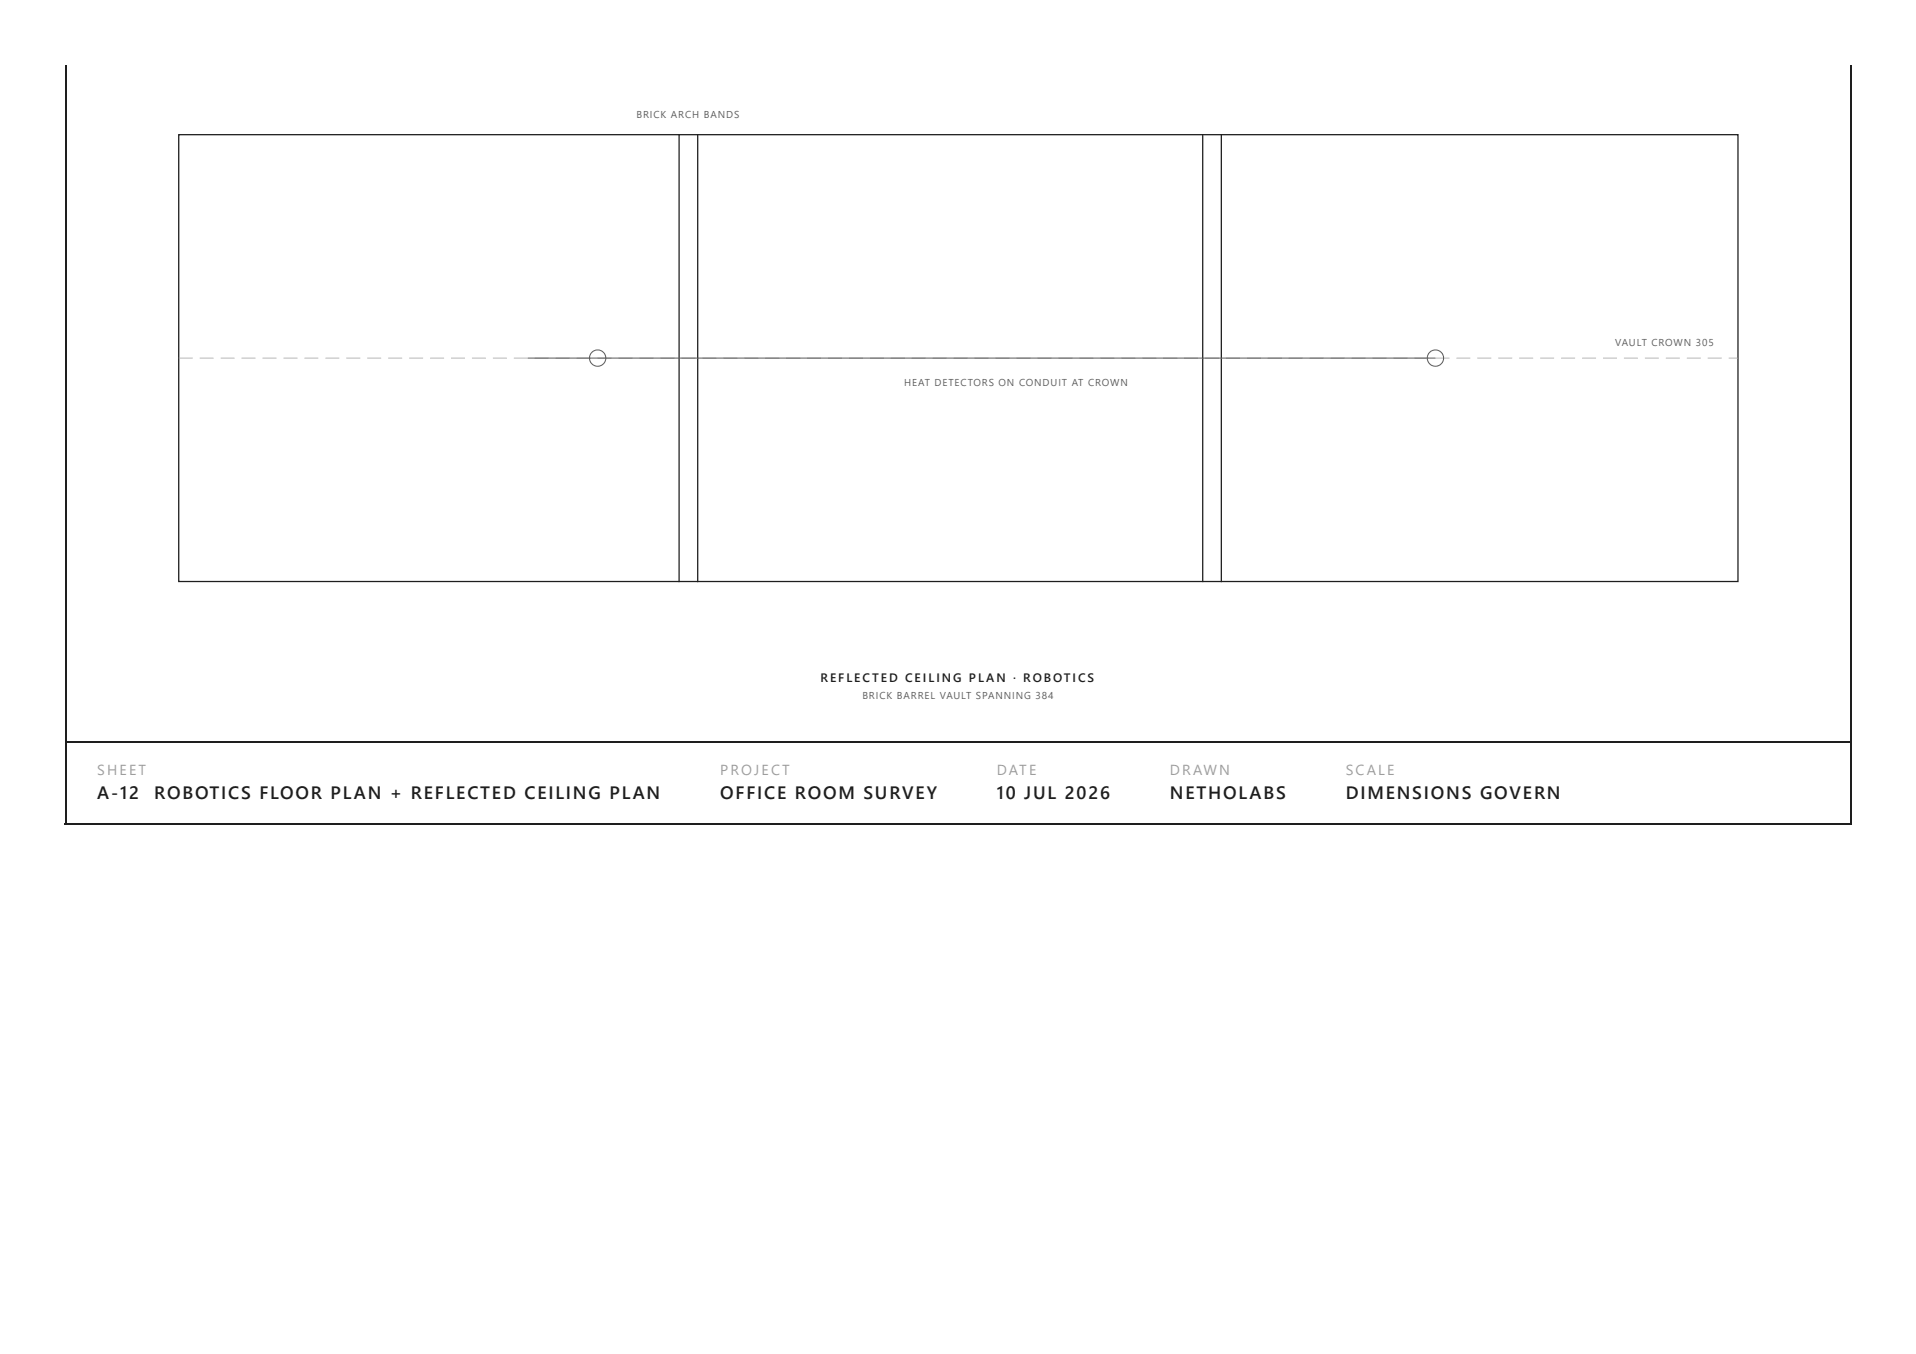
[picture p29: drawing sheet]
<svg xmlns="http://www.w3.org/2000/svg" width="297mm" height="210mm" viewBox="0 0 297 210" stroke-linecap="round" stroke-linejoin="round" font-family="sans-serif">
<defs><g id="words">
<g font-size="2.8" fill="#1c1f22">
<text x="15.1" y="123.8">A-12</text>
<text x="23.9" y="123.8">ROBOTICS FLOOR PLAN + REFLECTED CEILING PLAN</text>
<text x="111.7" y="123.8">OFFICE ROOM SURVEY</text>
<text x="154.5" y="123.8">10 JUL 2026</text>
<text x="181.4" y="123.8">NETHOLABS</text>
<text x="208.6" y="123.8">DIMENSIONS GOVERN</text>
</g>
<g font-size="2.2" fill="#9aa0a5">
<text x="15.1" y="120.1">SHEET</text>
<text x="111.7" y="120.1">PROJECT</text>
<text x="154.5" y="120.1">DATE</text>
<text x="181.4" y="120.1">DRAWN</text>
<text x="208.6" y="120.1">SCALE</text>
</g>
<text font-size="1.9" fill="#1c1f22" x="127.2" y="105.7">REFLECTED CEILING PL AN · ROBOTICS</text>
<g font-size="1.6" fill="#5a6066">
<text x="98.7" y="18.4">BRICK ARCH BANDS</text>
<text x="250.4" y="53.7">VAULT CROWN 305</text>
<text x="140.2" y="59.8">HEAT DETECTORS ON CONDUIT AT CROWN</text>
<text x="133.7" y="108.4">BRICK BARREL VAULT SPANNING 384</text>
</g>
</g></defs>
<path d="M10.2 10.1v117.7M286.9 10.1v117.7M10.3 115h276.5M10.1 127.7h277" fill="none" stroke="#1c1f22" stroke-width=".26"/>
<path d="M27.7 20.9h241.7v69.2h-241.7z" fill="none" stroke="#1c1f22" stroke-width=".2"/>
<path d="M27.7 55.5h2.2v.1h-2.2zM31 55.5h2.1v.1h-2.1zM34.2 55.5h2.2v.1h-2.2zM37.4 55.5h2.2v.1h-2.2zM40.7 55.5h2.2v.1h-2.2zM43.9 55.5h2.2v.1h-2.2zM47.2 55.5h2.2v.1h-2.2zM50.4 55.5h2.2v.1h-2.2zM53.7 55.5h2.1v.1h-2.1zM56.9 55.5h2.2v.1h-2.2zM60.2 55.5h2.1v.1h-2.1zM63.4 55.5h2.2v.1h-2.2zM66.7 55.5h2.1v.1h-2.1zM69.9 55.5h2.2v.1h-2.2zM73.2 55.5h2.1v.1h-2.1zM76.4 55.5h2.2v.1h-2.2zM79.7 55.5h2.1v.1h-2.1zM82.9 55.5h2.2v.1h-2.2zM86.2 55.5h2.1v.1h-2.1zM89.4 55.5h2.2v.1h-2.2zM92.6 55.5h2.2v.1h-2.2zM95.9 55.5h2.2v.1h-2.2zM99.1 55.5h2.2v.1h-2.2zM102.4 55.5h2.1v.1h-2.1zM105.6 55.5h2.2v.1h-2.2zM108.9 55.5h2.1v.1h-2.1zM112.1 55.5h2.2v.1h-2.2zM115.4 55.5h2.1v.1h-2.1zM118.6 55.5h2.2v.1h-2.2zM121.9 55.5h2.1v.1h-2.1zM125.1 55.5h2.2v.1h-2.2zM128.4 55.5h2.1v.1h-2.1zM131.6 55.5h2.2v.1h-2.2zM134.9 55.5h2.1v.1h-2.1zM138.1 55.5h2.2v.1h-2.2zM141.3 55.5h2.2v.1h-2.2zM144.6 55.5h2.2v.1h-2.2zM147.8 55.5h2.2v.1h-2.2zM151.1 55.5h2.2v.1h-2.2zM154.3 55.5h2.2v.1h-2.2zM157.6 55.5h2.1v.1h-2.1zM160.8 55.5h2.2v.1h-2.2zM164.1 55.5h2.1v.1h-2.1zM167.3 55.5h2.2v.1h-2.2zM170.6 55.5h2.1v.1h-2.1zM173.8 55.5h2.2v.1h-2.2zM177.1 55.5h2.1v.1h-2.1zM180.3 55.5h2.2v.1h-2.2zM183.6 55.5h2.1v.1h-2.1zM186.8 55.5h2.2v.1h-2.2zM190 55.5h2.2v.1h-2.2zM193.3 55.5h2.2v.1h-2.2zM196.5 55.5h2.2v.1h-2.2zM199.8 55.5h2.2v.1h-2.2zM203 55.5h2.2v.1h-2.2zM206.3 55.5h2.1v.1h-2.1zM209.5 55.5h2.2v.1h-2.2zM212.8 55.5h2.1v.1h-2.1zM216 55.5h2.2v.1h-2.2zM219.3 55.5h2.1v.1h-2.1zM222.5 55.5h2.2v.1h-2.2zM225.8 55.5h2.1v.1h-2.1zM229 55.5h2.2v.1h-2.2zM232.3 55.5h2.1v.1h-2.1zM235.5 55.5h2.2v.1h-2.2zM238.8 55.5h2.1v.1h-2.1zM242 55.5h2.2v.1h-2.2zM245.2 55.5h2.2v.1h-2.2zM248.5 55.5h2.2v.1h-2.2zM251.7 55.5h2.2v.1h-2.2zM255 55.5h2.1v.1h-2.1zM258.2 55.5h2.2v.1h-2.2zM261.5 55.5h2.1v.1h-2.1zM264.7 55.5h2.2v.1h-2.2zM268 55.5h1.4v.1h-1.4z" fill="#9aa0a5"/>
<path d="M105.3 20.9v69.2M108.2 20.9v69.2M186.4 20.9v69.2M189.3 20.9v69.2" fill="none" stroke="#1c1f22" stroke-width=".2"/>
<g fill="none" stroke="#5a6066" stroke-width=".16">
<path d="M81.8 55.5h140.7"/>
<circle cx="92.6" cy="55.5" r="1.26"/>
<circle cx="222.5" cy="55.5" r="1.26"/>
</g>
<use href="#words"/>
</svg>
